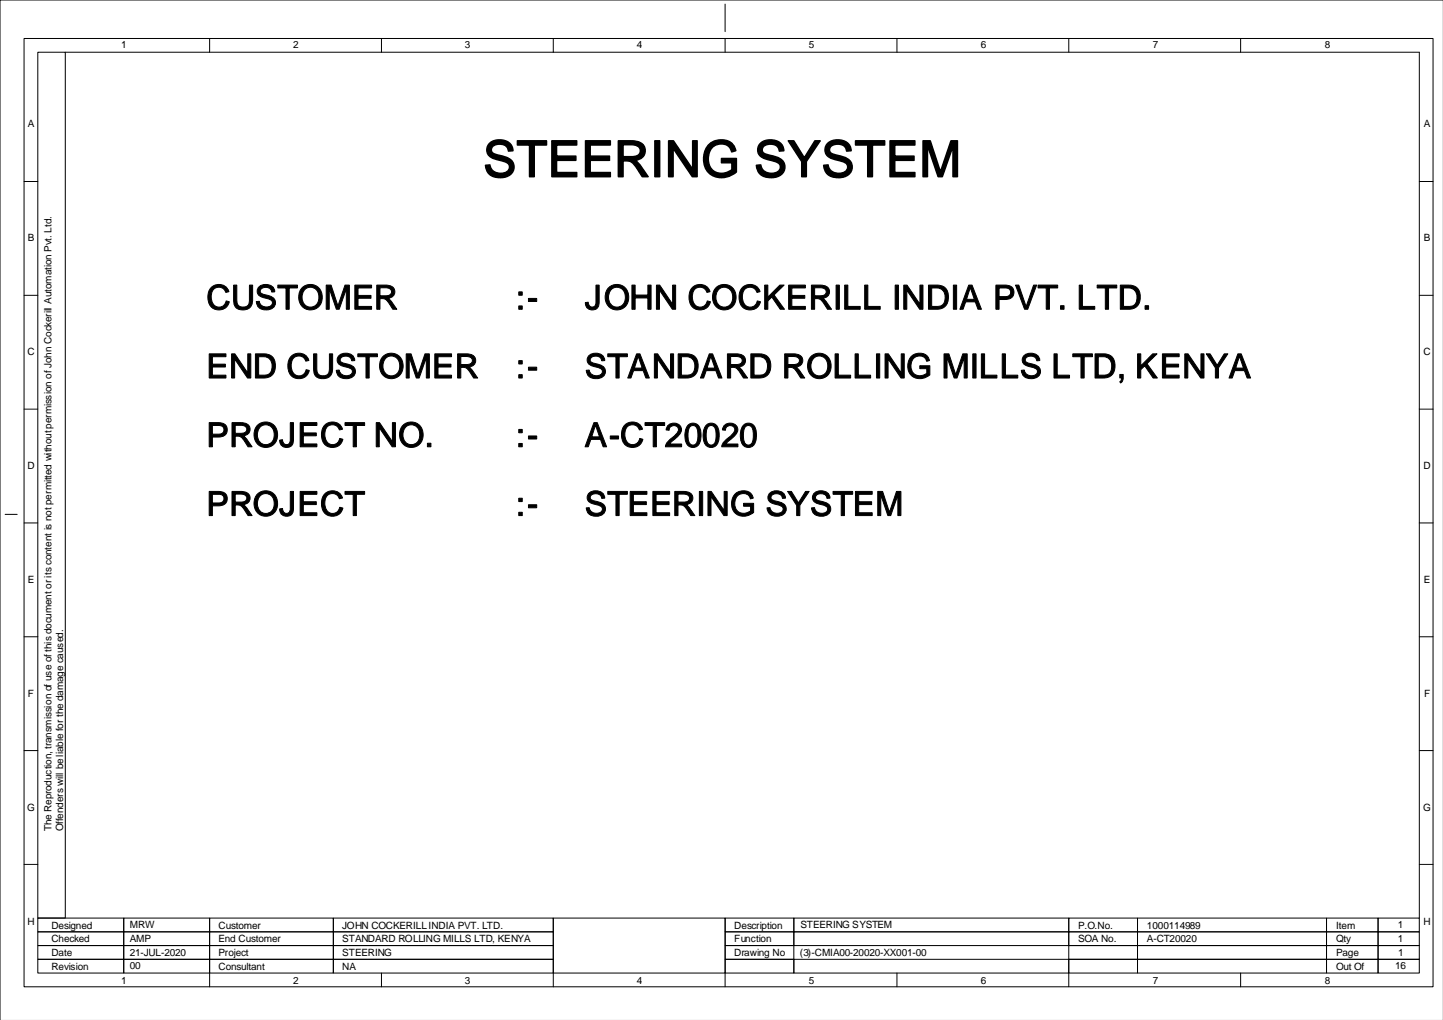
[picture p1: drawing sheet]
<svg xmlns="http://www.w3.org/2000/svg" width="420mm" height="297mm" viewBox="0 0 420 297" stroke-linecap="round" stroke-linejoin="round" font-family="sans-serif">
<defs><g id="words">
<text font-size="14.6" x="140.5" y="51.4">STEERING SYSTEM</text>
<g font-size="9.8">
<text x="60.1" y="90">CUSTOMER</text>
<text x="150.1" y="90">:-</text>
<text x="170.2" y="90">JOHN COCKERILL INDIA PVT. LTD.</text>
<text x="60" y="110">END CUSTOMER</text>
<text x="150.1" y="110">:-</text>
<text x="170.1" y="110">STANDARD ROLLING MILLS LTD, KENYA</text>
<text x="60" y="130">PROJECT NO.</text>
<text x="150.1" y="130">:-</text>
<text x="170.1" y="130">A-CT20020</text>
<text x="60" y="150.1">PROJECT</text>
<text x="150.1" y="150.1">:-</text>
<text x="170.1" y="150.1">STEERING SYSTEM</text>
</g>
<g font-size="2.9">
<text x="35.2" y="14.1">1</text>
<text x="85.3" y="14.1">2</text>
<text x="135.3" y="14.1">3</text>
<text x="185.3" y="14.1">4</text>
<text x="235.4" y="14.1">5</text>
<text x="285.4" y="14.1">6</text>
<text x="335.4" y="14.1">7</text>
<text x="385.5" y="14.1">8</text>
<text x="8.1" y="37">A</text>
<text x="414.3" y="37">A</text>
<text x="8.1" y="70.2">B</text>
<text x="414.3" y="70.2">B</text>
<text x="8" y="103.3">C</text>
<text x="414.2" y="103.3">C</text>
<text x="8" y="136.5">D</text>
<text x="414.2" y="136.5">D</text>
<text x="8.1" y="169.6">E</text>
<text x="414.3" y="169.6">E</text>
<text x="8.1" y="202.8">F</text>
<text x="414.4" y="202.8">F</text>
<text x="7.9" y="235.9">G</text>
<text x="414.2" y="235.9">G</text>
<text x="15" y="241.9" transform="rotate(-90 15 241.9)">The Reproduction, transmission of use of this document or its content is not permitted without permission of John Cockerill Automation Pvt. Ltd.</text>
<text x="18.4" y="241.9" transform="rotate(-90 18.4 241.9)">Offenders will be liable for the damage caused.</text>
<text x="8" y="269.1">H</text>
<text x="414.2" y="269.1">H</text>
<text x="15" y="274.3">Checked</text>
<text x="15" y="270.3">Designed</text>
<text x="37.8" y="270.1">MRW</text>
<text x="37.8" y="274.2">AMP</text>
<text x="63.6" y="274.3">End Customer</text>
<text x="63.6" y="270.3">Customer</text>
<text x="99.6" y="274.3">STANDARD ROLLING MILLS LTD, KENYA</text>
<text x="99.6" y="270.3">JOHN COCKERILL INDIA PVT. LTD.</text>
<text x="213.7" y="274.3">Function</text>
<text x="213.7" y="270.3">Description</text>
<text x="232.9" y="270.1">STEERING SYSTEM</text>
<text x="313.7" y="274.3">SOA No.</text>
<text x="313.7" y="270.3">P.O.No.</text>
<text x="333.8" y="274.3">A-CT20020</text>
<text x="333.8" y="270.3">1000114989</text>
<text x="388.8" y="274.3">Qty</text>
<text x="388.8" y="270.3">Item</text>
<text x="406.7" y="274.2">1</text>
<text x="406.7" y="270.1">1</text>
<text x="15" y="278.3">Date</text>
<text x="37.8" y="278.2">21-JUL-2020</text>
<text x="63.6" y="278.3">Project</text>
<text x="99.6" y="278.3">STEERING</text>
<text x="213.7" y="278.3">Drawing No</text>
<text x="232.7" y="278.2">(3)-CMIA00-20020-XX001-00</text>
<text x="388.8" y="278.3">Page</text>
<text x="406.8" y="278.2">1</text>
<text x="15" y="282.3">Revision</text>
<text x="35.2" y="286.3">1</text>
<text x="37.8" y="282.2">00</text>
<text x="63.6" y="282.3">Consultant</text>
<text x="85.3" y="286.3">2</text>
<text x="99.6" y="282.3">NA</text>
<text x="135.3" y="286.3">3</text>
<text x="185.3" y="286.3">4</text>
<text x="235.4" y="286.3">5</text>
<text x="285.4" y="286.3">6</text>
<text x="335.4" y="286.3">7</text>
<text x="385.5" y="286.3">8</text>
<text x="388.8" y="282.3">Out Of</text>
<text x="405.9" y="282.2">16</text>
</g>
</g></defs>
<g fill="none" stroke="#000" stroke-width=".29">
<path d="M419.9 0h-419.9v296.9M7 11.2h410v276h-410zM11 15.2h8v252h-8zM19 15.2h394v252M61 11.2v4M111 11.2v4M161 11.2v4M211 1.2v8M211 11.2v4M261 11.2v4M311 11.2v4M361 11.2v4"/>
<path d="M7 52.8h4M413 52.8h4M7 86h4M413 86h4M7 119.1h4M413 119.1h4M1.5 149.7h3.5M7 152.2h4M413 152.2h4M7 185.3h4M413 185.3h4M7 218.5h4"/>
<path d="M413 218.5h4M7 251.6h4M413 251.6h4M11 279.2h25v4h-25zM11 275.2h25v4h-25zM11 271.2h25v4h-25zM11 267.2h25v4h-25zM36 279.2h25v4h-25zM36 275.2h25v4h-25zM36 271.2h25v4h-25zM36 267.2h25v4h-25zM61 279.2h36v4h-36z"/>
<path d="M61 275.2h36v4h-36zM61 271.2h36v4h-36zM61 267.2h36v4h-36zM97 279.2h64v4h-64zM97 275.2h64v4h-64zM97 271.2h64v4h-64zM97 267.2h64v4h-64zM161 267.2h50v16h-50zM211 279.2h20v4h-20zM211 275.2h20v4h-20zM211 271.2h20v4h-20zM211 267.2h20v4h-20z"/>
<path d="M231 279.2h80v4h-80zM231 271.2h80v4h-80zM231 267.2h80v4h-80zM311 279.2h20v4h-20zM311 275.2h20v4h-20zM311 271.2h20v4h-20zM311 267.2h20v4h-20zM331 279.2h55v4h-55zM331 275.2h55v4h-55zM331 271.2h55v4h-55zM331 267.2h55v4h-55zM386 279.2h15v4h-15z"/>
<path d="M386 275.2h15v4h-15zM386 271.2h15v4h-15zM386 267.2h15v4h-15zM401 279.2h12v4h-12zM401 275.2h12v4h-12zM401 271.2h12v4h-12zM401 267.2h12v4h-12zM61 283.2v4M111 283.2v4M161 283.2v4M211 283.2v4M261 283.2v4"/>
<path d="M311 283.2v4M361 283.2v4"/>
</g>
<use href="#words"/>
</svg>
